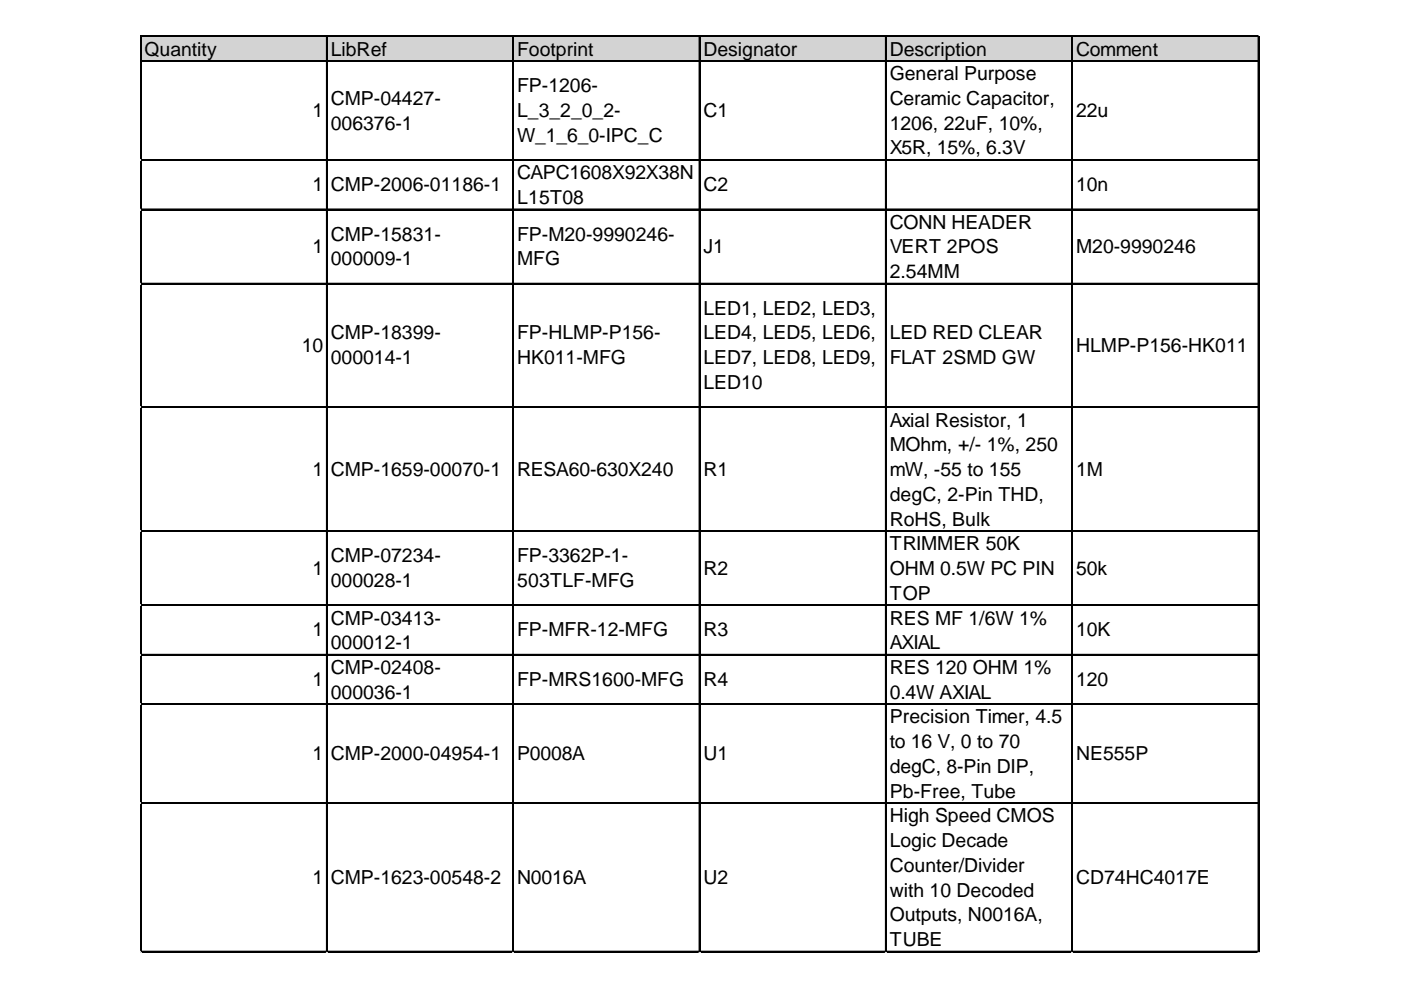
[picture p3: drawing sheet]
<svg xmlns="http://www.w3.org/2000/svg" width="297mm" height="210mm" viewBox="0 0 297 210" stroke-linecap="round" stroke-linejoin="round" font-family="sans-serif">
<defs><g id="words">
<g font-size="4.1">
<text x="30.6" y="11.8">Quantity</text>
<text x="70.1" y="11.8">LibRef</text>
<text x="109.6" y="11.8">Footprint</text>
<text x="149.1" y="11.8">Designator</text>
<text x="188.6" y="11.8">Description</text>
<text x="228.1" y="11.8">Comment</text>
<text x="188.6" y="17">General Purpose</text>
<text x="70.1" y="22.3">CMP-04427-</text>
<text x="109.6" y="19.5">FP-1206-</text>
<text x="188.6" y="22.3">Ceramic Capacitor,</text>
<text x="66.2" y="24.8">1</text>
<text x="70.1" y="27.5">006376-1</text>
<text x="109.6" y="24.8">L_3_2_0_2-</text>
<text x="149.1" y="24.8">C1</text>
<text x="188.6" y="27.5">1206, 22uF, 10%,</text>
<text x="228.1" y="24.8">22u</text>
<text x="109.6" y="30">W_1_6_0-IPC_C</text>
<text x="188.6" y="32.8">X5R, 15%, 6.3V</text>
<text x="66.2" y="40.5">1</text>
<text x="70.1" y="40.5">CMP-2006-01186-1</text>
<text x="109.6" y="38">CAPC1608X92X38N</text>
<text x="149.1" y="40.5">C2</text>
<text x="228.1" y="40.5">10n</text>
<text x="109.6" y="43.2">L15T08</text>
<text x="66.2" y="53.7">1</text>
<text x="70.1" y="51">CMP-15831-</text>
<text x="109.6" y="51">FP-M20-9990246-</text>
<text x="149.1" y="53.7">J1</text>
<text x="188.6" y="48.5">CONN HEADER</text>
<text x="188.6" y="53.7">VERT 2POS</text>
<text x="228.1" y="53.7">M20-9990246</text>
<text x="70.1" y="56.2">000009-1</text>
<text x="109.6" y="56.2">MFG</text>
<text x="188.6" y="59">2.54MM</text>
<text x="70.1" y="72">CMP-18399-</text>
<text x="109.6" y="72">FP-HLMP-P156-</text>
<text x="149.1" y="66.7">LED1, LED2, LED3,</text>
<text x="149.1" y="72">LED4, LED5, LED6,</text>
<text x="188.6" y="72">LED RED CLEAR</text>
<text x="64" y="74.7">10</text>
<text x="70.1" y="77.2">000014-1</text>
<text x="109.6" y="77.2">HK011-MFG</text>
<text x="149.1" y="77.2">LED7, LED8, LED9,</text>
<text x="188.6" y="77.2">FLAT 2SMD GW</text>
<text x="228.1" y="74.7">HLMP-P156-HK011</text>
<text x="149.1" y="82.5">LED10</text>
<text x="188.6" y="90.5">Axial Resistor, 1</text>
<text x="188.6" y="95.7">MOhm, +/- 1%, 250</text>
<text x="66.2" y="100.9">1</text>
<text x="70.1" y="100.9">CMP-1659-00070-1</text>
<text x="109.6" y="100.9">RESA60-630X240</text>
<text x="149.1" y="100.9">R1</text>
<text x="188.6" y="100.9">mW, -55 to 155</text>
<text x="228.1" y="100.9">1M</text>
<text x="188.6" y="106.2">degC, 2-Pin THD,</text>
<text x="188.6" y="111.4">RoHS, Bulk</text>
<text x="70.1" y="119.2">CMP-07234-</text>
<text x="109.6" y="119.2">FP-3362P-1-</text>
<text x="188.6" y="116.7">TRIMMER 50K</text>
<text x="66.2" y="121.9">1</text>
<text x="70.1" y="124.4">000028-1</text>
<text x="109.6" y="124.4">503TLF-MFG</text>
<text x="149.1" y="121.9">R2</text>
<text x="188.6" y="121.9">OHM 0.5W PC PIN</text>
<text x="228.1" y="121.9">50k</text>
<text x="188.6" y="127.2">TOP</text>
<text x="66.2" y="134.9">1</text>
<text x="70.1" y="132.4">CMP-03413-</text>
<text x="70.1" y="137.7">000012-1</text>
<text x="109.6" y="134.9">FP-MFR-12-MFG</text>
<text x="149.1" y="134.9">R3</text>
<text x="188.6" y="132.4">RES MF 1/6W 1%</text>
<text x="188.6" y="137.7">AXIAL</text>
<text x="228.1" y="134.9">10K</text>
<text x="70.1" y="142.9">CMP-02408-</text>
<text x="188.6" y="142.9">RES 120 OHM 1%</text>
<text x="66.2" y="145.4">1</text>
<text x="70.1" y="148.2">000036-1</text>
<text x="109.6" y="145.4">FP-MRS1600-MFG</text>
<text x="149.1" y="145.4">R4</text>
<text x="188.6" y="148.2">0.4W AXIAL</text>
<text x="228.1" y="145.4">120</text>
<text x="188.6" y="153.4">Precision Timer, 4.5</text>
<text x="66.2" y="161.1">1</text>
<text x="70.1" y="161.1">CMP-2000-04954-1</text>
<text x="109.6" y="161.1">P0008A</text>
<text x="149.1" y="161.1">U1</text>
<text x="188.6" y="158.6">to 16 V, 0 to 70</text>
<text x="228.1" y="161.1">NE555P</text>
<text x="188.6" y="163.9">degC, 8-Pin DIP,</text>
<text x="188.6" y="169.1">Pb-Free, Tube</text>
<text x="188.6" y="174.4">High Speed CMOS</text>
<text x="188.6" y="179.6">Logic Decade</text>
<text x="188.6" y="184.9">Counter/Divider</text>
<text x="66.2" y="187.4">1</text>
<text x="70.1" y="187.4">CMP-1623-00548-2</text>
<text x="109.6" y="187.4">N0016A</text>
<text x="149.1" y="187.4">U2</text>
<text x="188.6" y="190.1">with 10 Decoded</text>
<text x="228.1" y="187.4">CD74HC4017E</text>
<text x="188.6" y="195.4">Outputs, N0016A,</text>
<text x="188.6" y="200.6">TUBE</text>
</g>
</g></defs>
<path d="M29.7 7.8h237.1v5.3h-237.1z" fill="#d3d3d3"/>
<g fill="none" stroke="#000" stroke-width=".23">
<path d="M29.7 7.6h237v194.3M29.7 7.7h237M29.7 12.8h237M29.7 13h237M29.7 7.8v194.1M29.8 7.8v194.1M69.2 7.8v194.1M69.3 7.8v194.1M108.7 7.8v194.1M108.8 7.8v194.1M148.2 7.8v194.1M148.3 7.8v194.1"/>
<path d="M187.7 7.8v194.1M187.8 7.8v194.1M227.2 7.8v194.1M227.3 7.8v194.1M266.9 7.6v194.3M29.7 33.8h237M29.7 33.9h237M29.7 44.3h237M29.7 44.4h237M29.7 60.1h237M29.7 60.2h237M29.7 86.3h237"/>
<path d="M29.7 86.4h237M29.7 112.5h237M29.7 112.6h237M29.7 128.2h237M29.7 128.4h237M29.7 138.7h237M29.7 138.8h237M29.7 149.2h237M29.7 149.3h237M29.7 170.2h237M29.7 170.3h237M29.7 201.7h237"/>
<path d="M29.7 201.8h237"/>
</g>
<path d="M266.7 201.9v.1" fill="none" stroke="#d4d4d4" stroke-width=".23"/>
<path d="M266.7 201.9l.3 .1z" fill="#d4d4d4"/>
<path d="M227.2 201.9v.1" fill="none" stroke="#d4d4d4" stroke-width=".23"/>
<path d="M227.2 201.9l.3 .1z" fill="#d4d4d4"/>
<path d="M187.7 201.9v.1" fill="none" stroke="#d4d4d4" stroke-width=".23"/>
<path d="M187.7 201.9l.3 .1z" fill="#d4d4d4"/>
<path d="M148.2 201.9v.1" fill="none" stroke="#d4d4d4" stroke-width=".23"/>
<path d="M148.2 201.9l.3 .1z" fill="#d4d4d4"/>
<path d="M108.7 201.9v.1" fill="none" stroke="#d4d4d4" stroke-width=".23"/>
<path d="M108.7 201.9l.2 .1z" fill="#d4d4d4"/>
<path d="M69.2 201.9v.1" fill="none" stroke="#d4d4d4" stroke-width=".23"/>
<path d="M69.2 201.9l.2 .1z" fill="#d4d4d4"/>
<path d="M29.7 201.9v.1" fill="none" stroke="#d4d4d4" stroke-width=".23"/>
<path d="M29.7 201.9l.2 .1z" fill="#d4d4d4"/>
<path d="M29.7 33.8h.1" fill="none" stroke="#d4d4d4" stroke-width=".23"/>
<path d="M29.7 33.8v.3z" fill="#d4d4d4"/>
<path d="M29.7 44.3h.1" fill="none" stroke="#d4d4d4" stroke-width=".23"/>
<path d="M29.7 44.3v.2z" fill="#d4d4d4"/>
<path d="M29.7 60.1h.1" fill="none" stroke="#d4d4d4" stroke-width=".23"/>
<path d="M29.7 60.1v.2z" fill="#d4d4d4"/>
<path d="M29.7 86.3h.1" fill="none" stroke="#d4d4d4" stroke-width=".23"/>
<path d="M29.7 86.3v.2z" fill="#d4d4d4"/>
<path d="M29.7 112.5h.1" fill="none" stroke="#d4d4d4" stroke-width=".23"/>
<path d="M29.7 112.5v.2z" fill="#d4d4d4"/>
<path d="M29.7 128.2h.1" fill="none" stroke="#d4d4d4" stroke-width=".23"/>
<path d="M29.7 128.2v.3z" fill="#d4d4d4"/>
<path d="M29.7 138.7h.1" fill="none" stroke="#d4d4d4" stroke-width=".23"/>
<path d="M29.7 138.7v.3z" fill="#d4d4d4"/>
<path d="M29.7 149.2h.1" fill="none" stroke="#d4d4d4" stroke-width=".23"/>
<path d="M29.7 149.2v.3z" fill="#d4d4d4"/>
<path d="M29.7 170.2h.1" fill="none" stroke="#d4d4d4" stroke-width=".23"/>
<path d="M29.7 170.2v.2z" fill="#d4d4d4"/>
<path d="M29.7 201.7h.1" fill="none" stroke="#d4d4d4" stroke-width=".23"/>
<path d="M29.7 201.7v.2z" fill="#d4d4d4"/>
<use href="#words"/>
</svg>
